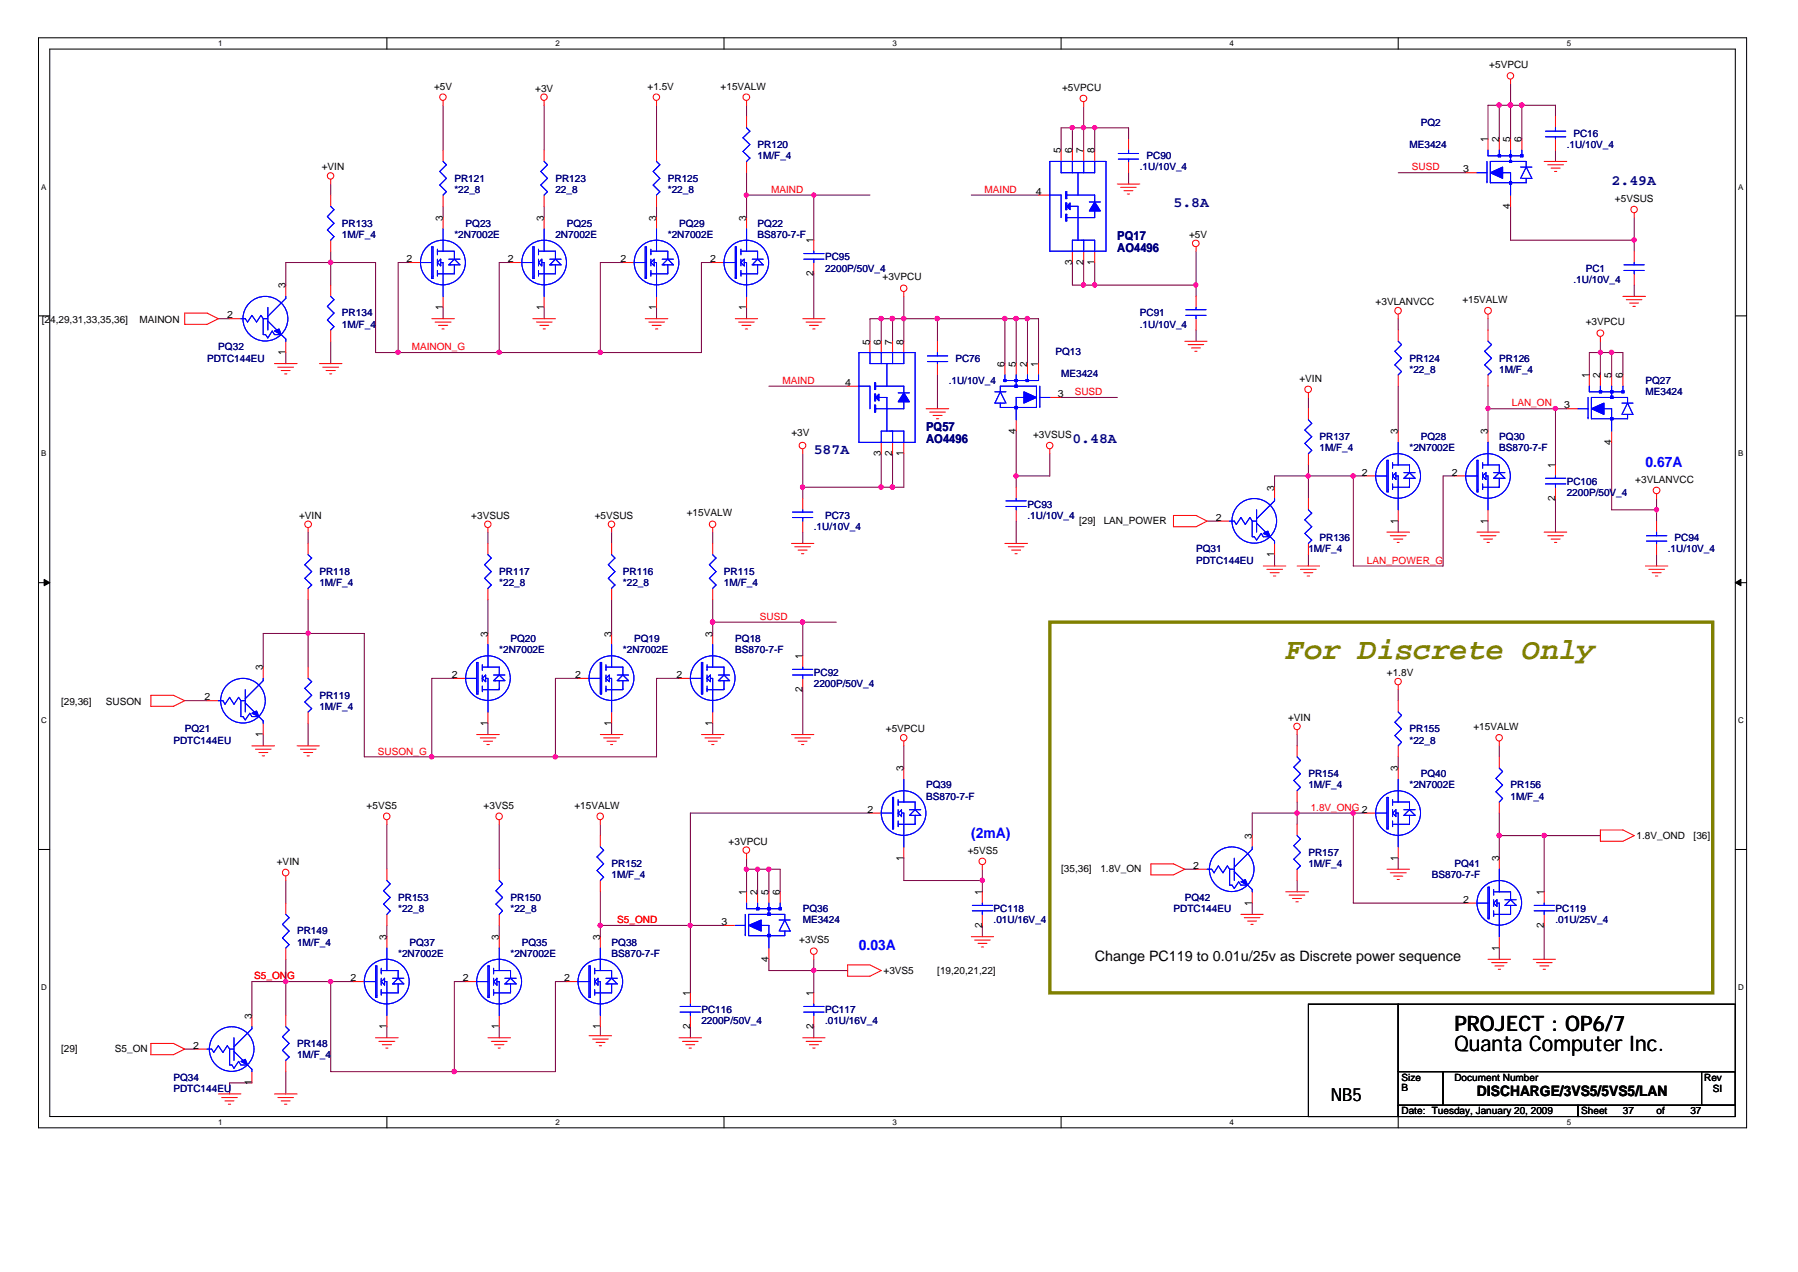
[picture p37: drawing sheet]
<svg xmlns="http://www.w3.org/2000/svg" width="297mm" height="210mm" viewBox="0 0 297 210" stroke-linecap="round" stroke-linejoin="round" font-family="sans-serif">
<defs><g id="words">
<text font-size="5" fill="#808000" x="212.2" y="108.8">For Discrete Only</text>
<g font-size="3.5">
<text x="240" y="173.5">Quanta Computer Inc.</text>
<text x="240" y="170.1">PROJECT : OP6/7</text>
</g>
<text font-size="3" x="219.6" y="181.7">NB5</text>
<g font-size="2.4" fill="#000080">
<text x="193.6" y="34.1">5.8A</text>
<text x="265.9" y="30.5">2.49A</text>
<text x="134.3" y="74.9">587A</text>
<text x="177" y="73.1">0.48A</text>
</g>
<g font-size="2.4" fill="#00f">
<text x="271.5" y="77.1">0.67A</text>
<text x="160.3" y="138.2">(2mA)</text>
<text x="141.7" y="156.8">0.03A</text>
</g>
<g font-size="2.4">
<text x="180.6" y="158.6">Change PC119 to 0.01u/25v as Discrete power sequence</text>
<text x="243.7" y="180.9">DISCHARGE/3VS5/5VS5/LAN</text>
</g>
<g font-size="2" fill="#000080">
<text x="184.4" y="39.7">PQ17</text>
<text x="184.4" y="41.5">AO4496</text>
<text x="152.8" y="71.2">PQ57</text>
<text x="152.8" y="73">AO4496</text>
</g>
<g font-size="1.7">
<text x="245.7" y="11.2">+5VPCU</text>
<text x="71.6" y="14.8">+5V</text>
<text x="88.3" y="15.1">+3V</text>
<text x="106.8" y="14.8">+1.5V</text>
<text x="118.9" y="14.8">+15VALW</text>
<text x="175.3" y="15">+5VPCU</text>
<text x="245.5" y="23.5" transform="rotate(-90 245.5 23.5)">1</text>
<text x="247.4" y="23.5" transform="rotate(-90 247.4 23.5)">2</text>
<text x="249.2" y="23.5" transform="rotate(-90 249.2 23.5)">5</text>
<text x="251.1" y="23.5" transform="rotate(-90 251.1 23.5)">6</text>
<text x="53.1" y="28.1">+VIN</text>
<text x="175" y="25.3" transform="rotate(-90 175 25.3)">5</text>
<text x="176.9" y="25.3" transform="rotate(-90 176.9 25.3)">6</text>
<text x="178.8" y="25.3" transform="rotate(-90 178.8 25.3)">7</text>
<text x="180.6" y="25.3" transform="rotate(-90 180.6 25.3)">8</text>
<text x="241.4" y="28.5">3</text>
<text x="170.9" y="32.1">4</text>
<text x="249.2" y="34.5" transform="rotate(-90 249.2 34.5)">4</text>
<text x="266.5" y="33.3">+5VSUS</text>
<text x="73.1" y="36.5" transform="rotate(-90 73.1 36.5)">3</text>
<text x="89.7" y="36.5" transform="rotate(-90 89.7 36.5)">3</text>
<text x="108.3" y="36.5" transform="rotate(-90 108.3 36.5)">3</text>
<text x="123.1" y="36.5" transform="rotate(-90 123.1 36.5)">3</text>
<text x="134.2" y="40.1" transform="rotate(-90 134.2 40.1)">1</text>
<text x="196.2" y="39.3">+5V</text>
<text x="47.1" y="47.6" transform="rotate(-90 47.1 47.6)">3</text>
<text x="67.1" y="43.3">2</text>
<text x="83.8" y="43.3">2</text>
<text x="102.4" y="43.3">2</text>
<text x="117.2" y="43.3">2</text>
<text x="134.2" y="45.6" transform="rotate(-90 134.2 45.6)">2</text>
<text x="145.6" y="46.3">+3VPCU</text>
<text x="176.9" y="43.7" transform="rotate(-90 176.9 43.7)">3</text>
<text x="178.8" y="43.7" transform="rotate(-90 178.8 43.7)">2</text>
<text x="180.6" y="43.7" transform="rotate(-90 180.6 43.7)">1</text>
<text x="6.9" y="53.4">[24,29,31,33,35,36]</text>
<text x="23" y="53.4">MAINON</text>
<text x="37.5" y="52.5">2</text>
<text x="73.1" y="51.2" transform="rotate(-90 73.1 51.2)">1</text>
<text x="89.7" y="51.2" transform="rotate(-90 89.7 51.2)">1</text>
<text x="108.3" y="51.2" transform="rotate(-90 108.3 51.2)">1</text>
<text x="123.1" y="51.2" transform="rotate(-90 123.1 51.2)">1</text>
<text x="227" y="50.4">+3VLANVCC</text>
<text x="241.3" y="50">+15VALW</text>
<text x="261.7" y="53.7">+3VPCU</text>
<text x="47.1" y="58.6" transform="rotate(-90 47.1 58.6)">1</text>
<text x="143.5" y="56.9" transform="rotate(-90 143.5 56.9)">5</text>
<text x="145.4" y="56.9" transform="rotate(-90 145.4 56.9)">6</text>
<text x="147.2" y="56.9" transform="rotate(-90 147.2 56.9)">7</text>
<text x="149.1" y="56.9" transform="rotate(-90 149.1 56.9)">8</text>
<text x="139.4" y="63.7">4</text>
<text x="165.8" y="60.6" transform="rotate(-90 165.8 60.6)">6</text>
<text x="167.6" y="60.6" transform="rotate(-90 167.6 60.6)">5</text>
<text x="169.5" y="60.6" transform="rotate(-90 169.5 60.6)">2</text>
<text x="171.3" y="60.6" transform="rotate(-90 171.3 60.6)">1</text>
<text x="174.5" y="65.5">3</text>
<text x="214.4" y="63">+VIN</text>
<text x="262.2" y="62.4" transform="rotate(-90 262.2 62.4)">1</text>
<text x="264" y="62.4" transform="rotate(-90 264 62.4)">2</text>
<text x="265.9" y="62.4" transform="rotate(-90 265.9 62.4)">5</text>
<text x="267.8" y="62.4" transform="rotate(-90 267.8 62.4)">6</text>
<text x="130.6" y="71.9">+3V</text>
<text x="167.6" y="71.6" transform="rotate(-90 167.6 71.6)">4</text>
<text x="230.7" y="71.7" transform="rotate(-90 230.7 71.7)">3</text>
<text x="245.5" y="71.7" transform="rotate(-90 245.5 71.7)">3</text>
<text x="258.1" y="67.4">3</text>
<text x="145.4" y="75.3" transform="rotate(-90 145.4 75.3)">3</text>
<text x="147.2" y="75.3" transform="rotate(-90 147.2 75.3)">2</text>
<text x="149.1" y="75.3" transform="rotate(-90 149.1 75.3)">1</text>
<text x="170.5" y="72.2">+3VSUS</text>
<text x="256.6" y="77.2" transform="rotate(-90 256.6 77.2)">1</text>
<text x="265.9" y="73.4" transform="rotate(-90 265.9 73.4)">4</text>
<text x="210.3" y="81" transform="rotate(-90 210.3 81)">3</text>
<text x="224.7" y="78.5">2</text>
<text x="239.6" y="78.5">2</text>
<text x="256.6" y="82.7" transform="rotate(-90 256.6 82.7)">2</text>
<text x="269.8" y="79.7">+3VLANVCC</text>
<text x="49.4" y="85.6">+VIN</text>
<text x="77.8" y="85.6">+3VSUS</text>
<text x="98.1" y="85.6">+5VSUS</text>
<text x="113.3" y="85.2">+15VALW</text>
<text x="178.1" y="86.5">[29]</text>
<text x="182.1" y="86.5">LAN_POWER</text>
<text x="200.6" y="86">2</text>
<text x="230.7" y="86.4" transform="rotate(-90 230.7 86.4)">1</text>
<text x="245.5" y="86.4" transform="rotate(-90 245.5 86.4)">1</text>
<text x="210.3" y="92" transform="rotate(-90 210.3 92)">1</text>
<text x="80.5" y="105" transform="rotate(-90 80.5 105)">3</text>
<text x="100.9" y="105" transform="rotate(-90 100.9 105)">3</text>
<text x="117.6" y="105" transform="rotate(-90 117.6 105)">3</text>
<text x="43.4" y="110.6" transform="rotate(-90 43.4 110.6)">3</text>
<text x="74.5" y="111.9">2</text>
<text x="94.9" y="111.9">2</text>
<text x="111.6" y="111.9">2</text>
<text x="132.4" y="108.8" transform="rotate(-90 132.4 108.8)">1</text>
<text x="228.9" y="111.6">+1.8V</text>
<text x="10.1" y="116.4">[29,36]</text>
<text x="17.5" y="116.4">SUSON</text>
<text x="33.7" y="115.6">2</text>
<text x="80.5" y="119.8" transform="rotate(-90 80.5 119.8)">1</text>
<text x="100.9" y="119.8" transform="rotate(-90 100.9 119.8)">1</text>
<text x="117.6" y="119.8" transform="rotate(-90 117.6 119.8)">1</text>
<text x="132.4" y="114.2" transform="rotate(-90 132.4 114.2)">2</text>
<text x="212.6" y="119">+VIN</text>
<text x="43.4" y="121.6" transform="rotate(-90 43.4 121.6)">1</text>
<text x="146.2" y="120.8">+5VPCU</text>
<text x="243.1" y="120.5">+15VALW</text>
<text x="149.1" y="127.3" transform="rotate(-90 149.1 127.3)">3</text>
<text x="230.7" y="127.3" transform="rotate(-90 230.7 127.3)">3</text>
<text x="60.5" y="133.4">+5VS5</text>
<text x="79.8" y="133.4">+3VS5</text>
<text x="94.8" y="133.4">+15VALW</text>
<text x="143.1" y="134.1">2</text>
<text x="45.7" y="142.7">+VIN</text>
<text x="120.2" y="139.4">+3VPCU</text>
<text x="149.1" y="142" transform="rotate(-90 149.1 142)">1</text>
<text x="159.7" y="140.9">+5VS5</text>
<text x="175.1" y="143.8">[35,36]</text>
<text x="181.6" y="143.8">1.8V_ON</text>
<text x="196.9" y="143.4">2</text>
<text x="206.6" y="138.4" transform="rotate(-90 206.6 138.4)">3</text>
<text x="230.7" y="142" transform="rotate(-90 230.7 142)">1</text>
<text x="247.4" y="142.1" transform="rotate(-90 247.4 142.1)">3</text>
<text x="270" y="138.4">1.8V_OND</text>
<text x="279.5" y="138.4">[36]</text>
<text x="123.1" y="147.7" transform="rotate(-90 123.1 147.7)">1</text>
<text x="125" y="147.7" transform="rotate(-90 125 147.7)">2</text>
<text x="126.8" y="147.7" transform="rotate(-90 126.8 147.7)">5</text>
<text x="128.7" y="147.7" transform="rotate(-90 128.7 147.7)">6</text>
<text x="162.1" y="147.7" transform="rotate(-90 162.1 147.7)">1</text>
<text x="206.6" y="149.5" transform="rotate(-90 206.6 149.5)">1</text>
<text x="241.4" y="149">2</text>
<text x="254.8" y="147.7" transform="rotate(-90 254.8 147.7)">1</text>
<text x="63.8" y="155.1" transform="rotate(-90 63.8 155.1)">3</text>
<text x="82.3" y="155.1" transform="rotate(-90 82.3 155.1)">3</text>
<text x="99" y="155.1" transform="rotate(-90 99 155.1)">3</text>
<text x="119" y="152.7">3</text>
<text x="131.9" y="155.7">+3VS5</text>
<text x="162.1" y="153.2" transform="rotate(-90 162.1 153.2)">2</text>
<text x="254.8" y="153.2" transform="rotate(-90 254.8 153.2)">2</text>
<text x="57.8" y="161.9">2</text>
<text x="76.4" y="161.9">2</text>
<text x="93.1" y="161.9">2</text>
<text x="126.8" y="158.7" transform="rotate(-90 126.8 158.7)">4</text>
<text x="145.8" y="160.7">+3VS5</text>
<text x="154.7" y="160.7">[19,20,21,22]</text>
<text x="247.4" y="156.9" transform="rotate(-90 247.4 156.9)">1</text>
<text x="113.9" y="164.4" transform="rotate(-90 113.9 164.4)">1</text>
<text x="134.2" y="164.4" transform="rotate(-90 134.2 164.4)">1</text>
<text x="10.1" y="173.7">[29]</text>
<text x="19" y="173.7">S5_ON</text>
<text x="31.9" y="173.1">2</text>
<text x="41.5" y="168.1" transform="rotate(-90 41.5 168.1)">3</text>
<text x="63.8" y="169.9" transform="rotate(-90 63.8 169.9)">1</text>
<text x="82.3" y="169.9" transform="rotate(-90 82.3 169.9)">1</text>
<text x="99" y="169.9" transform="rotate(-90 99 169.9)">1</text>
<text x="113.9" y="169.9" transform="rotate(-90 113.9 169.9)">2</text>
<text x="134.2" y="169.9" transform="rotate(-90 134.2 169.9)">2</text>
<text x="41.5" y="179.1" transform="rotate(-90 41.5 179.1)">1</text>
<text x="231.3" y="178.3">Size</text>
<text x="231.3" y="180">B</text>
<text x="240" y="178.3">Document Number</text>
<text x="281.2" y="178.3">Rev</text>
<text x="231.3" y="183.9">Date: Tuesday, January 20, 2009</text>
<text x="260.9" y="183.9">Sheet</text>
<text x="267.8" y="183.9">37</text>
<text x="273.3" y="183.9">of</text>
<text x="278.9" y="183.9">37</text>
<text x="282.6" y="180.2">SI</text>
</g>
<g font-size="1.7" fill="#000080">
<text x="234.4" y="20.7">PQ2</text>
<text x="259.6" y="22.6">PC16</text>
<text x="75" y="30">PR121</text>
<text x="91.7" y="30">PR123</text>
<text x="110.2" y="30">PR125</text>
<text x="125" y="24.4">PR120</text>
<text x="125" y="26.3">1M/F_4</text>
<text x="188.1" y="28.1">.1U/10V_4</text>
<text x="189.2" y="26.3">PC90</text>
<text x="232.6" y="24.4">ME3424</text>
<text x="258.5" y="24.4">.1U/10V_4</text>
<text x="75" y="31.8">*22_8</text>
<text x="91.7" y="31.8">22_8</text>
<text x="110.2" y="31.8">*22_8</text>
<text x="56.4" y="37.4">PR133</text>
<text x="56.4" y="39.3">1M/F_4</text>
<text x="75" y="39.3">*2N7002E</text>
<text x="76.8" y="37.4">PQ23</text>
<text x="91.7" y="39.3">2N7002E</text>
<text x="93.5" y="37.4">PQ25</text>
<text x="110.2" y="39.3">*2N7002E</text>
<text x="112.1" y="37.4">PQ29</text>
<text x="125" y="37.4">PQ22</text>
<text x="125" y="39.3">BS870-7-F</text>
<text x="136.1" y="42.9">PC95</text>
<text x="136.1" y="44.8">2200P/50V_4</text>
<text x="259.6" y="46.7">.1U/10V_4</text>
<text x="261.7" y="44.8">PC1</text>
<text x="56.4" y="52.2">PR134</text>
<text x="188.1" y="52.2">PC91</text>
<text x="34.2" y="59.7">PDTC144EU</text>
<text x="36" y="57.8">PQ32</text>
<text x="56.4" y="54.1">1M/F_4</text>
<text x="157.6" y="59.7">PC76</text>
<text x="174.2" y="58.5">PQ13</text>
<text x="188.1" y="54.1">.1U/10V_4</text>
<text x="232.6" y="59.7">PR124</text>
<text x="247.4" y="59.7">PR126</text>
<text x="156.5" y="63.3">.1U/10V_4</text>
<text x="175.1" y="62.2">ME3424</text>
<text x="232.6" y="61.5">*22_8</text>
<text x="247.4" y="61.5">1M/F_4</text>
<text x="271.5" y="63.3">PQ27</text>
<text x="271.5" y="65.2">ME3424</text>
<text x="217.7" y="72.6">PR137</text>
<text x="217.7" y="74.5">1M/F_4</text>
<text x="232.6" y="74.5">*2N7002E</text>
<text x="234.4" y="72.6">PQ28</text>
<text x="247.4" y="72.6">PQ30</text>
<text x="247.4" y="74.5">BS870-7-F</text>
<text x="169.5" y="83.7">PC93</text>
<text x="258.5" y="80">PC106</text>
<text x="258.5" y="81.9">2200P/50V_4</text>
<text x="134.3" y="87.5">.1U/10V_4</text>
<text x="136.1" y="85.6">PC73</text>
<text x="169.5" y="85.6">.1U/10V_4</text>
<text x="217.7" y="89.3">PR136</text>
<text x="276.3" y="89.3">PC94</text>
<text x="52.7" y="94.9">PR118</text>
<text x="82.4" y="94.9">PR117</text>
<text x="102.8" y="94.9">PR116</text>
<text x="119.5" y="94.9">PR115</text>
<text x="197.4" y="91.2">PQ31</text>
<text x="197.4" y="93">PDTC144EU</text>
<text x="215.9" y="91.2">1M/F_4</text>
<text x="275.2" y="91.2">.1U/10V_4</text>
<text x="52.7" y="96.7">1M/F_4</text>
<text x="82.4" y="96.7">*22_8</text>
<text x="102.8" y="96.7">*22_8</text>
<text x="119.5" y="96.7">1M/F_4</text>
<text x="82.4" y="107.8">*2N7002E</text>
<text x="84.2" y="106">PQ20</text>
<text x="102.8" y="107.8">*2N7002E</text>
<text x="104.6" y="106">PQ19</text>
<text x="121.3" y="106">PQ18</text>
<text x="121.3" y="107.8">BS870-7-F</text>
<text x="134.3" y="111.6">PC92</text>
<text x="134.3" y="113.4">2200P/50V_4</text>
<text x="52.7" y="115.3">PR119</text>
<text x="52.7" y="117.1">1M/F_4</text>
<text x="28.6" y="122.7">PDTC144EU</text>
<text x="30.5" y="120.8">PQ21</text>
<text x="232.6" y="120.8">PR155</text>
<text x="232.6" y="122.7">*22_8</text>
<text x="152.8" y="130.1">PQ39</text>
<text x="152.8" y="132">BS870-7-F</text>
<text x="215.9" y="128.2">PR154</text>
<text x="215.9" y="130.1">1M/F_4</text>
<text x="232.6" y="130.1">*2N7002E</text>
<text x="234.4" y="128.2">PQ40</text>
<text x="249.3" y="130.1">PR156</text>
<text x="249.3" y="132">1M/F_4</text>
<text x="100.9" y="143.1">PR152</text>
<text x="215.9" y="141.2">PR157</text>
<text x="215.9" y="143.1">1M/F_4</text>
<text x="240" y="143.1">PQ41</text>
<text x="65.7" y="148.6">PR153</text>
<text x="84.2" y="148.6">PR150</text>
<text x="100.9" y="144.9">1M/F_4</text>
<text x="195.5" y="148.6">PQ42</text>
<text x="236.3" y="144.9">BS870-7-F</text>
<text x="49" y="154.2">PR149</text>
<text x="65.7" y="150.5">*22_8</text>
<text x="84.2" y="150.5">*22_8</text>
<text x="132.5" y="150.5">PQ36</text>
<text x="132.5" y="152.4">ME3424</text>
<text x="164" y="150.5">PC118</text>
<text x="164" y="152.4">.01U/16V_4</text>
<text x="193.6" y="150.5">PDTC144EU</text>
<text x="256.7" y="150.5">PC119</text>
<text x="256.7" y="152.4">.01U/25V_4</text>
<text x="49" y="156.1">1M/F_4</text>
<text x="65.7" y="157.9">*2N7002E</text>
<text x="67.6" y="156.1">PQ37</text>
<text x="84.2" y="157.9">*2N7002E</text>
<text x="86.1" y="156.1">PQ35</text>
<text x="100.9" y="156.1">PQ38</text>
<text x="100.9" y="157.9">BS870-7-F</text>
<text x="115.7" y="167.2">PC116</text>
<text x="136.1" y="167.2">PC117</text>
<text x="49" y="172.7">PR148</text>
<text x="115.7" y="169.1">2200P/50V_4</text>
<text x="136.1" y="169.1">.01U/16V_4</text>
<text x="28.6" y="178.3">PQ34</text>
<text x="49" y="174.6">1M/F_4</text>
<text x="28.6" y="180.2">PDTC144EU</text>
</g>
<g font-size="1.7" fill="#f00">
<text x="233" y="28.1">SUSD</text>
<text x="127.3" y="31.8">MAIND</text>
<text x="162.5" y="31.8">MAIND</text>
<text x="67.9" y="57.8">MAINON_G</text>
<text x="129.1" y="63.3">MAIND</text>
<text x="177.3" y="65.2">SUSD</text>
<text x="249.5" y="67.1">LAN_ON</text>
<text x="225.6" y="93">LAN_POWER_G</text>
<text x="125.4" y="102.3">SUSD</text>
<text x="62.4" y="124.5">SUSON_G</text>
<text x="216.3" y="133.8">1.8V_ONG 2</text>
<text x="101.9" y="152.3">S5_OND</text>
<text x="42" y="161.6">S5_ONG</text>
</g>
<g font-size="1.3">
<text x="36" y="7.6">1</text>
<text x="91.7" y="7.6">2</text>
<text x="147.3" y="7.6">3</text>
<text x="202.9" y="7.6">4</text>
<text x="258.5" y="7.6">5</text>
<text x="6.8" y="31.3">A</text>
<text x="286.8" y="31.3">A</text>
<text x="6.8" y="75.3">B</text>
<text x="286.8" y="75.3">B</text>
<text x="6.8" y="119.4">C</text>
<text x="286.8" y="119.4">C</text>
<text x="6.8" y="163.4">D</text>
<text x="286.8" y="163.4">D</text>
<text x="36" y="185.6">1</text>
<text x="91.7" y="185.6">2</text>
<text x="147.3" y="185.6">3</text>
<text x="202.9" y="185.6">4</text>
<text x="258.5" y="185.6">5</text>
</g>
</g></defs>
<g fill="none" stroke="#000" stroke-width=".17">
<path d="M6.3 6.2h281.9v179.9h-281.9zM8.2 8.1h278.1v176.1h-278.1zM63.8 6.2v1.9M119.5 6.2v1.9M175.1 6.2v1.9M230.7 6.2v1.9M6.3 52.1h1.9M286.3 52.1h1.9M6.3 96.2h1.9M286.3 96.2h1.9M6.3 140.2h1.9M286.3 140.2h1.9"/>
<path d="M215.9 165.7h14.8v18.5h-14.8zM230.7 165.7h55.6v11.1h-55.6zM230.7 176.8h7.4v5.6h-7.4zM238.1 176.8h48.2v5.6h-48.2zM280.8 176.8h5.5v5.6h-5.5zM63.8 184.2v1.9M119.5 184.2v1.9M175.1 184.2v1.9M230.7 182.4h29.7v1.8h-29.7zM230.7 184.2v1.9M260.4 182.4h25.9v1.8h-25.9z"/>
</g>
<g fill="#000" stroke="#000" stroke-width=".17">
<path d="M7.3 95.6l.9 .6-.9 .5z" fill-rule="evenodd"/>
<path d="M286.3 96.2l1-.6v1.1z" fill-rule="evenodd"/>
</g>
<g fill="none" stroke="#800040" stroke-width=".17">
<path d="M73.1 17.4v7.4M89.8 17.4v7.4M108.3 17.4v7.4M123.2 17.4v1.8M178.8 17.5v7.3M247.4 17.4v5.5M249.3 13.9v9M251.1 17.4v5.5M256.7 19.2v-1.8h-11.2v5.5M54.6 30.4v1.8M73.1 34.1v1.8M89.8 34.1v1.8"/>
<path d="M108.3 34.1v1.8M123.2 28.5v7.4M123.2 32.2h20.4M134.3 32.2v7.4M160.3 32.2h11.1M177 21.1v3.7M180.6 21.1v3.7M186.2 22.9v-1.8h-11.1v3.7M186.2 28.5v1.9M230.7 28.5h11.2M249.3 34.1v5.5h20.4M256.7 24.8v1.8"/>
<path d="M269.7 35.9v5.6M36 52.6h1.9M47.2 58.2v1.8M54.6 41.5v5.5M54.6 56.3v3.7M67.6 43.3h-1.9v14.9M73.1 50.7v1.9M84.2 43.3h-1.8v14.9M89.8 50.7v1.9M102.8 43.3h-3.7v14.9M108.3 50.7v1.9M117.6 43.3h-1.9v14.9h-53.7v-14.9h-14.8v3.7"/>
<path d="M123.2 50.7v1.9M134.3 45.2v7.4M143.6 56.3v-3.7h27.8v7.4M145.4 52.6v3.7M147.3 52.6v3.7M149.1 48.9v7.4M154.7 52.6v3.7M165.8 52.6v7.4M167.7 52.6v7.4M169.5 52.6v7.4M177 43.3v3.7h20.4M178.8 43.3v3.7"/>
<path d="M180.6 43.3v3.7M197.4 41.5v7.4M197.4 54.5v1.8M230.7 52.6v1.9M245.5 52.6v1.9M264.1 56.3v5.6M265.9 58.2v3.7M269.7 47v1.9M126.9 63.7h13M132.5 74.9v7.4M145.4 74.9v5.5M147.3 74.9v5.5"/>
<path d="M149.1 74.9v5.5h-16.6M154.7 61.9v5.6M167.7 71.1v9.3M173.2 74.9v3.6h-5.5M175.1 65.6h9.3M215.9 65.6v1.9M215.9 76.7v5.6M223.3 78.5v14.9h14.8v-14.9h1.9M225.2 78.5h-14.9v1.9M230.7 63.7v7.4M245.5 63.7v7.4M245.5 67.5h13"/>
<path d="M256.7 67.5v9.2M262.3 61.9v-3.7h5.5v3.7M265.9 73v11.1h7.4M50.8 87.8v1.9M50.8 98.9v11.2M80.5 87.8v1.9M80.5 98.9v5.6M100.9 87.8v1.9M100.9 98.9v5.6M117.6 87.8v1.9M117.6 98.9v5.6M132.5 87.8v1.9"/>
<path d="M167.7 86v3.7M199.2 86h1.8M210.3 91.5v1.9M215.9 91.5v1.9M230.7 86v1.8M245.5 86v1.8M256.7 82.3v5.5M273.3 82.3v3.7M273.3 91.5v1.9M30.5 115.6h3.7M43.4 110.1v-5.6h16.7v20.4h48.2v-13h3.8M50.8 119.4v3.7"/>
<path d="M75 111.9h-3.8v13M80.5 119.4v1.8M95.4 111.9h-3.7v13M100.9 119.4v1.8M117.6 119.4v1.8M117.6 102.7h20.4M132.5 102.7v5.5M132.5 113.8v7.4M230.7 113.8v1.8M43.4 121.2v1.9M63.8 136v7.4M82.4 136v7.4"/>
<path d="M99.1 136v1.9M143.6 134.2h-29.7v29.6M149.1 123.1v3.7M214 121.2v1.9M214 132.3v3.7M223.3 134.2v14.8h18.6M225.2 134.2h-18.6v3.7M230.7 124.9v1.9M247.4 137.9h16.7M247.4 123.1v1.8M247.4 134.2v7.4M254.8 137.9v9.3"/>
<path d="M47.2 145.3v3.7M47.2 158.3v9.3M63.8 152.7v1.9M82.4 152.7v1.9M99.1 147.2v7.4M99.1 152.7h20.4M123.2 141.6v5.6M123.2 143.4h5.5v3.8M125 143.4v3.8M126.9 143.4v3.8M126.9 158.3v1.9h13M134.3 158.3v5.5"/>
<path d="M149.1 141.6v3.7h13M162.1 143.4v3.8M162.1 152.7v1.9M195.5 143.4h1.9M206.6 149v1.9M214 145.3v1.9M230.7 141.6v1.8M247.4 156.4v1.9M254.8 152.7v5.6M30.5 173.1h1.8M41.6 178.7h-3.7v1.8M47.2 176.8v3.7"/>
<path d="M54.6 162v14.8h37.1v-14.8h1.8M58.3 162h-16.7v5.6M63.8 169.4v1.9M76.8 162h-1.8v14.8M82.4 169.4v1.9M99.1 169.4v1.5M113.9 169.4v1.9M134.3 169.4v1.9"/>
</g>
<g fill="#f0f" stroke="#f0f" stroke-width=".17">
<circle cx="54.5" cy="43.3" r=".37"/>
<circle cx="82.4" cy="58.1" r=".36"/>
<circle cx="65.7" cy="58.1" r=".36"/>
<circle cx="99" cy="152.7" r=".36"/>
<circle cx="71.2" cy="124.9" r=".36"/>
<circle cx="54.5" cy="162" r=".36"/>
<circle cx="113.9" cy="152.7" r=".34"/>
<circle cx="74.9" cy="176.8" r=".37"/>
<circle cx="132.4" cy="102.6" r=".35"/>
<circle cx="117.6" cy="102.6" r=".37"/>
<circle cx="215.9" cy="78.5" r=".34"/>
<circle cx="50.8" cy="104.5" r=".34"/>
<circle cx="134.3" cy="160.1" r=".34"/>
<circle cx="223.3" cy="134.2" r=".36"/>
<circle cx="214" cy="134.2" r=".36"/>
<circle cx="254.8" cy="137.9" r=".35"/>
<circle cx="247.4" cy="137.9" r=".37"/>
<circle cx="273.3" cy="84.1" r=".35"/>
<circle cx="256.6" cy="67.4" r=".36"/>
<circle cx="245.5" cy="67.4" r=".34"/>
<circle cx="123.1" cy="143.4" r=".34"/>
<circle cx="126.9" cy="143.4" r=".36"/>
<circle cx="125" cy="143.4" r=".34"/>
<circle cx="265.9" cy="58.1" r=".36"/>
<circle cx="134.3" cy="32.2" r=".34"/>
<circle cx="123.1" cy="32.2" r=".34"/>
<circle cx="223.3" cy="78.5" r=".36"/>
<circle cx="99" cy="58.1" r=".36"/>
<circle cx="47.1" cy="162" r=".36"/>
<circle cx="162.1" cy="145.3" r=".35"/>
<circle cx="264.1" cy="58.1" r=".34"/>
<circle cx="251.1" cy="17.3" r=".37"/>
<circle cx="249.2" cy="17.3" r=".37"/>
<circle cx="247.4" cy="17.3" r=".37"/>
<circle cx="197.3" cy="47" r=".35"/>
<circle cx="180.6" cy="47" r=".35"/>
<circle cx="178.8" cy="47" r=".35"/>
<circle cx="180.6" cy="21" r=".34"/>
<circle cx="178.8" cy="21" r=".34"/>
<circle cx="176.9" cy="21" r=".36"/>
<circle cx="147.2" cy="80.4" r=".37"/>
<circle cx="147.2" cy="52.6" r=".37"/>
<circle cx="149.1" cy="52.6" r=".37"/>
<circle cx="132.4" cy="80.4" r=".35"/>
<circle cx="145.4" cy="52.6" r=".37"/>
<circle cx="145.4" cy="80.4" r=".37"/>
<circle cx="165.8" cy="52.6" r=".37"/>
<circle cx="154.7" cy="52.6" r=".37"/>
<circle cx="169.5" cy="52.6" r=".35"/>
<circle cx="167.7" cy="52.6" r=".37"/>
<circle cx="167.7" cy="78.5" r=".36"/>
<circle cx="269.6" cy="39.6" r=".36"/>
<circle cx="91.6" cy="124.9" r=".36"/>
</g>
<g fill="none" stroke="#f00" stroke-width=".17">
<path d="M73.1 16.6v.8M89.8 16.6v.8M108.3 16.6v.8M123.2 16.6v.8M123.2 19.2v1.9M178.8 16.8v.7M249.3 13.1v.8M256.7 19.2v1.9M54.6 29.6v.8M54.6 32.2v1.9M54.6 39.6v1.9M73.1 24.8v1.8"/>
<path d="M73.1 32.2v1.9M73.1 35.9v1.9M89.8 24.8v1.8M89.8 32.2v1.9M89.8 35.9v1.9M108.3 24.8v1.8M108.3 32.2v1.9M108.3 35.9v1.9M123.2 26.6v1.9M123.2 35.9v1.9M134.3 39.6v1.9M171.4 32.2h1.8"/>
<path d="M175.1 24.8v1.8M177 24.8v1.8M178.8 24.8v1.8M180.6 24.8v1.8M184.4 30.4h3.7M184.9 30.9h2.6M185.5 31.5h1.4M186 32h.4M186.2 22.9v1.9M186.2 26.6v1.9M241.9 28.5h1.8M245.5 22.9v1.9"/>
<path d="M247.4 22.9v1.9M249.3 22.9v1.9M249.3 32.2v1.9M251.1 22.9v1.9M254.8 26.6h3.7M255.4 27.2h2.6M255.9 27.7h1.5M256.5 28.3h.4M256.7 22.9v1.9M269.7 35.2v.7M30.5 51.7h3.7l1.8 .9-1.8 .9h-3.7zM37.9 52.6h1.9"/>
<path d="M47.2 47v1.9M47.2 56.3v1.9M54.6 47v1.9M54.6 54.5v1.8M67.6 43.3h1.8M71.2 52.6h3.8M71.8 53.1h2.6M72.3 53.7h1.6M72.9 54.3h.4M73.1 48.9v1.8M84.2 43.3h1.9M87.9 52.6h3.8"/>
<path d="M88.5 53.1h2.6M89.1 53.7h1.5M89.6 54.3h.4M89.8 48.9v1.8M102.8 43.3h1.8M106.5 52.6h3.7M107.1 53.1h2.5M107.6 53.7h1.5M108.2 54.3h.3M108.3 48.9v1.8M117.6 43.3h1.9M121.3 52.6h3.7"/>
<path d="M121.9 53.1h2.6M122.4 53.7h1.5M123 54.3h.4M123.2 48.9v1.8M132.5 52.6h3.6M133 53.1h2.6M133.6 53.7h1.4M134.1 54.3h.4M134.3 43.3v1.9M143.6 56.3v1.9M145.4 56.3v1.9M147.3 56.3v1.9"/>
<path d="M149.1 48.1v.8M149.1 56.3v1.9M154.7 56.3v1.9M177 41.5v1.8M178.8 41.5v1.8M180.6 41.5v1.8M195.5 56.3h3.7M196 56.9h2.6M196.6 57.4h1.5M197.1 58h.4M197.4 40.7v.8M197.4 48.9v1.8"/>
<path d="M197.4 52.6v1.9M230.7 51.9v.7M230.7 54.5v1.8M245.5 51.9v.7M245.5 54.5v1.8M264.1 55.6v.7M267.8 48.9h3.7M268.4 49.5h2.5M268.9 50h1.5M269.5 50.6h.3M269.7 41.5v1.8M269.7 45.2v1.8"/>
<path d="M45.3 60h3.7M45.8 60.6h2.6M46.4 61.1h1.5M46.9 61.7h.4M52.7 60h3.7M53.3 60.6h2.6M53.8 61.1h1.5M54.4 61.7h.3M132.5 74.1v.8M139.9 63.7h1.8M145.4 73v1.9M147.3 73v1.9"/>
<path d="M149.1 73v1.9M152.8 67.5h3.7M153.4 68h2.6M154 68.6h1.4M154.5 69.1h.4M154.7 60v1.9M165.8 60v1.9M167.7 60v1.9M167.7 69.3v1.8M169.5 60v1.9M171.4 60v1.9M173.2 74.1v.8"/>
<path d="M173.2 65.6h1.9M215.9 64.8v.8M215.9 67.5v1.8M215.9 74.9v1.8M225.2 78.5h1.8M230.7 61.9v1.8M230.7 71.1v1.9M240 78.5h1.9M245.5 61.9v1.8M245.5 71.1v1.9M256.7 76.7v1.8M258.5 67.5h1.9"/>
<path d="M262.3 61.9v1.8M264.1 61.9v1.8M265.9 61.9v1.8M265.9 71.1v1.9M267.8 61.9v1.8M50.8 87.1v.7M50.8 89.7v1.8M50.8 97.1v1.8M80.5 87.1v.7M80.5 89.7v1.8M80.5 97.1v1.8M100.9 87.1v.7"/>
<path d="M100.9 89.7v1.8M100.9 97.1v1.8M117.6 87.1v.7M117.6 89.7v1.8M117.6 97.1v1.8M130.6 89.7h3.7M131.1 90.2h2.6M131.7 90.8h1.5M132.2 91.4h.4M132.5 82.3v1.8M132.5 86v1.8M165.8 89.7h3.7"/>
<path d="M166.4 90.2h2.6M166.9 90.8h1.5M167.5 91.4h.4M167.7 80.4v1.9M167.7 84.1v1.9M193.6 85.1h3.8l1.8 .9-1.8 .9h-3.8zM201 86h1.9M208.4 93.4h3.8M209 94h2.6M209.6 94.5h1.5M210.1 95.1h.4M210.3 80.4v1.9"/>
<path d="M210.3 89.7v1.8M214 93.4h3.7M214.6 94h2.6M215.1 94.5h1.5M215.7 95.1h.4M215.9 82.3v1.8M215.9 89.7v1.8M228.9 87.8h3.7M229.4 88.4h2.6M230 89h1.5M230.5 89.5h.4M230.7 84.1v1.9"/>
<path d="M243.7 87.8h3.7M244.3 88.4h2.5M244.8 89h1.5M245.4 89.5h.3M245.5 84.1v1.9M254.8 87.8h3.7M255.4 88.4h2.6M255.9 89h1.5M256.5 89.5h.4M256.7 80.4v1.9M271.5 93.4h3.7M272.1 94h2.6"/>
<path d="M272.6 94.5h1.5M273.2 95.1h.4M273.3 81.5v.8M273.3 86v1.8M273.3 89.7v1.8M24.9 114.7h3.7l1.9 .9-1.9 1h-3.7zM34.2 115.6h1.8M43.4 110.1v1.8M43.4 119.4v1.8M50.8 110.1v1.8M50.8 117.5v1.9M75 111.9h1.8"/>
<path d="M80.5 104.5v1.9M80.5 117.5v1.9M95.4 111.9h1.8M100.9 104.5v1.9M100.9 117.5v1.9M112.1 111.9h1.8M117.6 104.5v1.9M117.6 117.5v1.9M132.5 108.2v1.9M132.5 111.9v1.9M230.7 113v.8M230.7 115.6v1.9"/>
<path d="M41.6 123.1h3.7M42.2 123.6h2.5M42.7 124.2h1.5M43.3 124.7h.3M49 123.1h3.7M49.6 123.6h2.6M50.1 124.2h1.5M50.7 124.7h.4M63.8 135.3v.7M78.7 121.2h3.7M79.2 121.8h2.6M79.8 122.3h1.5"/>
<path d="M80.3 122.9h.4M82.4 135.3v.7M99.1 121.2h3.7M99.1 135.3v.7M99.1 137.9v1.9M99.6 121.8h2.6M100.2 122.3h1.5M100.8 122.9h.3M115.7 121.2h3.8M116.3 121.8h2.6M116.9 122.3h1.5M117.4 122.9h.4"/>
<path d="M130.6 121.2h3.7M131.1 121.8h2.6M131.7 122.3h1.5M132.2 122.9h.4M143.6 134.2h1.8M149.1 122.3v.8M149.1 126.8v1.8M149.1 139.8v1.8M206.6 137.9v1.9M214 120.5v.7M214 123.1v1.8M214 130.5v1.8"/>
<path d="M214 136v1.9M225.2 134.2h1.8M230.7 123.1v1.8M230.7 126.8v1.8M230.7 139.8v1.8M247.4 122.3v.8M247.4 124.9v1.9M247.4 132.3v1.9M264.1 137h3.7l1.9 .9-1.9 .9h-3.7zM47.2 144.6v.7M47.2 149v1.9M47.2 156.4v1.9"/>
<path d="M63.8 143.4v1.9M63.8 150.9v1.8M63.8 154.6v1.8M82.4 143.4v1.9M82.4 150.9v1.8M82.4 154.6v1.8M99.1 145.3v1.9M99.1 154.6v1.8M119.5 152.7h1.8M123.2 140.9v.7M123.2 147.2v1.8M125 147.2v1.8"/>
<path d="M126.9 147.2v1.8M126.9 156.4v1.9M128.7 147.2v1.8M134.3 157.5v.8M139.9 159.2h3.7l1.8 1-1.8 .9h-3.7zM160.3 154.6h3.7M160.8 155.1h2.6M161.4 155.7h1.5M161.9 156.3h.4M162.1 142.7v.7M162.1 147.2v1.8M162.1 150.9v1.8"/>
<path d="M189.9 142.6h3.7l1.9 .8-1.9 1h-3.7zM197.4 143.4h1.8M204.8 150.9h3.6M205.3 151.4h2.6M205.9 152h1.4M206.4 152.5h.4M206.6 147.2v1.8M212.2 147.2h3.7M212.7 147.7h2.6M213.3 148.3h1.5M213.8 148.8h.4M214 143.4v1.9"/>
<path d="M228.9 143.4h3.7M229.4 144h2.6M230 144.6h1.5M230.5 145.1h.4M241.9 149h1.8M245.5 158.3h3.8M246.1 158.8h2.6M246.7 159.4h1.5M247.2 159.9h.4M247.4 141.6v1.8M247.4 154.6v1.8M253 158.3h3.7"/>
<path d="M253.5 158.8h2.6M254.1 159.4h1.5M254.6 159.9h.4M254.8 147.2v1.8M254.8 150.9v1.8M24.9 172.2h3.7l1.9 .9-1.9 .9h-3.7zM32.3 173.1h1.9M41.6 167.6v1.8M41.6 176.8v1.9M47.2 167.6v1.8M47.2 175v1.8M58.3 162h1.8"/>
<path d="M62 171.3h3.7M62.5 171.8h2.7M63.1 172.4h1.5M63.7 172.9h.3M63.8 167.6v1.8M76.8 162h1.9M80.5 171.3h3.7M81.1 171.8h2.6M81.6 172.4h1.5M82.2 172.9h.3M82.4 167.6v1.8M93.5 162h1.9"/>
<path d="M97.2 170.9h3.7M97.8 171.5h2.6M98.3 172h1.5M98.9 172.6h.4M99.1 167.6v1.8M112.1 171.3h3.6M112.6 171.8h2.6M113.2 172.4h1.4M113.7 172.9h.4M113.9 163.8v1.9M113.9 167.6v1.8M132.5 171.3h3.6"/>
<path d="M133 171.8h2.6M133.6 172.4h1.4M134.1 172.9h.4M134.3 163.8v1.9M134.3 167.6v1.8M36 180.5h3.8M36.6 181.1h2.6M37.1 181.7h1.5M37.7 182.2h.4M45.3 180.5h3.7M45.8 181.1h2.6M46.4 181.7h1.5"/>
<path d="M46.9 182.2h.4"/>
<circle cx="73.1" cy="16" r=".54"/>
<circle cx="89.8" cy="16" r=".54"/>
<circle cx="108.3" cy="16" r=".54"/>
<circle cx="123.2" cy="16" r=".55"/>
<circle cx="178.8" cy="16.2" r=".55"/>
<circle cx="249.2" cy="12.5" r=".54"/>
<circle cx="54.5" cy="29" r=".54"/>
<circle cx="269.6" cy="34.6" r=".54"/>
<circle cx="149.1" cy="47.6" r=".54"/>
<circle cx="197.3" cy="40.2" r=".55"/>
<circle cx="230.7" cy="51.3" r=".55"/>
<circle cx="245.5" cy="51.3" r=".56"/>
<circle cx="264.1" cy="55" r=".55"/>
<circle cx="132.4" cy="73.5" r=".55"/>
<circle cx="173.2" cy="73.5" r=".54"/>
<circle cx="215.9" cy="64.2" r=".55"/>
<circle cx="50.8" cy="86.5" r=".55"/>
<circle cx="80.5" cy="86.5" r=".54"/>
<circle cx="100.9" cy="86.5" r=".54"/>
<circle cx="117.6" cy="86.5" r=".54"/>
<circle cx="273.4" cy="80.9" r=".55"/>
<circle cx="214" cy="119.9" r=".54"/>
<circle cx="230.7" cy="112.5" r=".54"/>
<circle cx="63.8" cy="134.7" r=".55"/>
<circle cx="82.3" cy="134.7" r=".55"/>
<circle cx="99" cy="134.7" r=".55"/>
<circle cx="149.1" cy="121.7" r=".54"/>
<circle cx="247.4" cy="121.7" r=".54"/>
<circle cx="47.1" cy="144" r=".55"/>
<circle cx="123.2" cy="140.3" r=".55"/>
<circle cx="134.3" cy="157" r=".55"/>
<circle cx="162.1" cy="142.1" r=".55"/>
</g>
<path d="M173.2 102.7h109.4v61.1h-109.4z" fill="none" stroke="#808000" stroke-width=".55"/>
<g fill="#00f" stroke="#00f" stroke-width=".17">
<path d="M149.1 64.8l1 1.5h-1.9z" fill-rule="evenodd"/>
<path d="M145 65v1.1l-.5-.5z" fill-rule="evenodd"/>
<path d="M149.1 64.8l1 1.5h-1.9z" fill-rule="evenodd"/>
<path d="M145 65v1.1l-.5-.5z" fill-rule="evenodd"/>
<path d="M204.8 145.5l.7-.4 .4 1z" fill-rule="evenodd"/>
<path d="M204.8 145.5l.7-.4 .4 1z" fill-rule="evenodd"/>
<path d="M39.8 175.1l.7-.3 .4 .9z" fill-rule="evenodd"/>
<path d="M39.8 175.1l.7-.3 .4 .9z" fill-rule="evenodd"/>
<path d="M208.4 88l.8-.4 .4 1z" fill-rule="evenodd"/>
<path d="M208.4 88l.8-.4 .4 1z" fill-rule="evenodd"/>
<path d="M245.9 28.5l2-.9v1.8z" fill-rule="evenodd"/>
<path d="M245.9 28.5l2-.9v1.8z" fill-rule="evenodd"/>
<path d="M262.6 67.5l2.1-1v1.9z" fill-rule="evenodd"/>
<path d="M262.6 67.5l2.1-1v1.9z" fill-rule="evenodd"/>
<path d="M169 64.7l2 .9-2 .9z" fill-rule="evenodd"/>
<path d="M169 64.7l2 .9-2 .9z" fill-rule="evenodd"/>
<path d="M41.6 117.7l.7-.4 .4 1z" fill-rule="evenodd"/>
<path d="M41.6 117.7l.7-.4 .4 1z" fill-rule="evenodd"/>
<path d="M123.5 152.7l2.1-.9v1.8z" fill-rule="evenodd"/>
<path d="M123.5 152.7l2.1-.9v1.8z" fill-rule="evenodd"/>
<path d="M45.3 54.6l.8-.3 .3 .9z" fill-rule="evenodd"/>
<path d="M45.3 54.6l.8-.3 .3 .9z" fill-rule="evenodd"/>
<path d="M180.6 33.3l1 1.5h-1.9z" fill-rule="evenodd"/>
<path d="M176 34.1l.6-.6v1.1z" fill-rule="evenodd"/>
<path d="M180.6 33.3l1 1.5h-1.9z" fill-rule="evenodd"/>
<path d="M176 34.1l.6-.6v1.1z" fill-rule="evenodd"/>
</g>
<g fill="none" stroke="#00f" stroke-width=".17">
<path d="M54.6 34.1l.5 .5-1.1 1.1 1.1 1.1-1.1 1.1 1.1 1.1-.5 .6M73.1 26.6l.6 .6-1.1 1.1 1.1 1.1-1.1 1.1 1.1 1.1-.6 .6M73.1 37.8v3.7M89.8 26.6l.5 .6-1.1 1.1 1.1 1.1-1.1 1.1 1.1 1.1-.5 .6M89.8 37.8v3.7M108.3 26.6l.6 .6-1.1 1.1 1.1 1.1-1.1 1.1 1.1 1.1-.6 .6M108.3 37.8v3.7M123.2 21.1l.5 .5-1.1 1.1 1.1 1.1-1.1 1.2 1.1 1.1-.5 .5M123.2 37.8v3.7M173.2 26.6h9.3v14.9h-9.3zM173.2 32.2h1.9v3.7M175.1 26.6v1.9h5.5v-1.9"/>
<path d="M175.9 31.6h.1v1.2h-.1zM175.9 33.5h.1v1.1h-.1zM175.9 35.4h.1v1.1h-.1zM176 32.2h4.6v1.1M176.6 34.1h1.3v5.5M177 26.6v1.9M177.9 28.5v3.7M178.8 26.6v1.9M178.8 39.6v1.9M179.7 33.3h1.9M180.6 34.8v1.1h-4.6M184.5 25.3h3.4"/>
<path d="M184.5 26.3h3.4M186.2 24.8v.5M186.2 26.3v.3M243.7 28.5h1.7M245.4 26.6v3.6M245.5 24.8v.9h5.6v-.9M247.2 25.5h.4v.4h-.4zM247.4 24.8v.9M247.9 28.5h1.4v3.7M249.1 25.5h.3v.4h-.3zM249.1 26.5h.3v.3h-.3zM249.1 30h.3v.4h-.3z"/>
<path d="M249.3 24.8v1.8M250.9 25.5h.4v.4h-.4zM250.9 27.6h1.9M251.8 27.6v-1h-5.9v3.6h5.9v-.8M251.8 27.6l1 1.8h-1.7M251.8 27.6l-.9 1.8M255 21.6h3.4M255 22.6h3.4M256.7 21.1v.5M256.7 22.6v.3M39.8 52.6h.7l.4 .5 .7-1.1 .7 1.1 .8-1.1 .3 .6M43.4 52.6v2.6h.4l.4 .6 .7-1.2 .4 .6h1.1l.8 .7v.4"/>
<path d="M43.4 52.6h.8M44.2 53l1.5 1.5M44.2 50.7v3.8M47.2 48.9v.3l-3 3M54.6 48.9l.5 .6-1.1 1.1 1.1 1.1-1.1 1.1 1.1 1.1-.5 .6M69.4 43.3h1.8M71.2 40.7h.3v5.2h-.3zM72.2 41.5h2.8v1.3M72.2 41.1v1M72.2 42.8v1.1M72.2 44.6v1M72.7 43.3h.4v5.6"/>
<path d="M72.7 42.8v1.1l-.5-.6zM74 42.8h1.9M75 42.8l.9 .9h-1.9zM75 43.7v1.5h-2.8M86.1 43.3h1.8M87.9 40.7h.2v5.2h-.2zM88.9 41.5h2.8v1.3M88.9 41.1v1M88.9 42.8v1.1M88.9 44.6v1M89.4 43.3h.4v5.6M89.4 42.8v1.1l-.5-.6z"/>
<path d="M90.7 42.8h1.9M91.7 42.8l.9 .9h-1.9zM91.7 43.7v1.5h-2.8M104.6 43.3h1.9M106.5 40.7h.2v5.2h-.2zM107.4 41.5h2.8v1.3M107.4 41.1v1M107.4 42.8v1.1M107.4 44.6v1M107.9 43.3h.4v5.6M107.9 42.8v1.1l-.5-.6zM109.3 42.8h1.8"/>
<path d="M110.2 43.7v1.5h-2.8M110.2 42.8l.9 .9h-1.8zM119.5 43.3h1.8M121.3 40.7h.2v5.2h-.2zM122.3 41.5h2.7v1.3M122.3 41.1v1M122.3 42.8v1.1M122.3 44.6v1M122.6 42.9l.2-.1v1.1l-.5-.6zM122.8 43.3h.4v5.6M124.1 42.8h1.8M125 42.8l.9 .9h-1.8z"/>
<path d="M125 43.7v1.5h-2.7M132.6 42.8h3.4M132.6 41.8h3.4M134.3 41.5v.3M134.3 42.8v.5M141.7 58.2h9.3v14.8h-9.3zM143.6 58.2v1.8h5.5v-1.8M145.4 58.2v1.8M147.3 58.2v1.8M153 58.7h3.4M153 59.7h3.4M154.7 58.2v.5"/>
<path d="M154.7 59.7v.3M177 41.5v-1.9h3.6v1.9M195.7 52h3.3M195.7 51.1h3.3M197.4 50.7v.4M197.4 52v.6M230.7 56.3l.6 .6-1.1 1.1 1.1 1.1-1.1 1.1 1.1 1.1-.6 .6M245.5 56.3l.6 .6-1.1 1.1 1.1 1.1-1.1 1.1 1.1 1.1-.6 .6M268 43.7h3.3M268 44.6h3.3M269.7 43.3v.4M269.7 44.6v.6"/>
<path d="M141.7 63.7h1.9v3.8M144.3 63.2h.2v1.1h-.2zM144.3 65h.2v1.1h-.2zM144.3 66.9h.2v1.1h-.2zM144.5 63.7h4.6v1.1M145 65.6h1.3v5.5M145.4 73v-1.9h3.7v1.9M146.3 60v3.7M147.3 71.1v1.9M148.2 64.8h1.9M149.1 66.3v1.2h-4.6M164.2 64.7h1.8"/>
<path d="M165.1 64.7v-1h5.9v3.5h-5.9v-.7M165.1 64.7l-.9 1.8h1.6M165.1 64.7l.9 1.8M165.7 62.6h.3v.4h-.3zM165.8 61.9v.9h5.6v-.9M167.5 67.1h.4v.4h-.4zM167.5 62.6h.4v.4h-.4zM167.5 63.6h.4v.3h-.4zM167.7 61.9v1.8M169 65.6h-1.3v3.7M169.3 62.6h.4v.4h-.4zM169.5 61.9v.9"/>
<path d="M171.6 65.6h1.6M171.6 63.7v3.5M215.9 69.3l.6 .6-1.2 1.1 1.2 1.1-1.2 1.1 1.2 1.1-.6 .6M227 78.5h1.9M228.9 76h.2v5.2h-.2zM229.8 76.7h2.8v1.3M229.8 76.3v1M229.8 78v1.1M229.8 79.9v.9M230.3 78.5h.4v5.6M230.3 78v1.1l-.5-.6zM230.7 73v3.7"/>
<path d="M231.6 78.9l1-.9 .9 .9zM231.6 78h1.9M232.6 78.9v1.5h-2.8M241.9 78.5h1.8M243.7 76h.2v5.2h-.2zM244.6 76.7h2.8v1.3M244.6 76.3v1M244.6 78v1.1M244.6 79.9v.9M245.2 78.5h.3v5.6M245.2 78v1.1l-.6-.6zM245.5 73v3.7"/>
<path d="M246.5 78.9l.9-.9 .9 .9zM246.5 78h1.8M247.4 78.9v1.5h-2.8M255 79.9h3.4M255 78.9h3.4M256.7 78.5v.4M256.7 79.9v.5M260.4 67.5h1.6M262 65.6v3.5M262.3 63.7v1h5.5v-1M263.9 64.5h.4v.3h-.4zM264.1 63.7v1"/>
<path d="M264.7 67.5h1.2v3.6M265.8 64.5h.3v.3h-.3zM265.8 65.4h.3v.4h-.3zM265.8 68.9h.3v.4h-.3zM265.9 63.7v1.9M267.6 64.5h.4v.3h-.4zM267.6 66.5h1.9M268.6 66.5v-.9h-6v3.5h6v-.7M268.6 66.5l.9 1.9h-1.7M268.6 66.5l-1 1.9M50.8 91.5l.6 .6-1.1 1.1 1.1 1.1-1.1 1.1 1.1 1.1-.6 .6M80.5 91.5l.6 .6-1.1 1.1 1.1 1.1-1.1 1.1 1.1 1.1-.6 .6"/>
<path d="M100.9 91.5l.6 .6-1.1 1.1 1.1 1.1-1.1 1.1 1.1 1.1-.6 .6M117.6 91.5l.6 .6-1.1 1.1 1.1 1.1-1.1 1.1 1.1 1.1-.6 .6M130.8 85.4h3.3M130.8 84.5h3.3M132.5 84.1v.4M132.5 85.4v.6M166 83.6h3.3M166 82.6h3.3M167.7 82.3v.3M167.7 83.6v.5M202.9 86h.8l.3 .5 .8-1.1 .7 1.1 .7-1.1 .4 .6M206.6 86v2.6h.4l.3 .5 .8-1.1 .3 .6h1.2l.7 .7v.4"/>
<path d="M206.6 86h.7M207.3 84.1v3.7M207.3 86.3l1.5 1.5M210.3 82.3v.3l-3 3M215.9 84.1l.6 .6-1.2 1.1 1.2 1.1-1.2 1.1 1.2 1.1-.6 .6M271.7 88.4h3.3M271.7 89.3h3.3M273.3 87.8v.6M273.3 89.3v.4M36 115.6h.8l.3 .6 .8-1.1 .7 1.1 .8-1.1 .4 .5M39.8 115.6h.7M39.8 115.6v2.7h.3l.4 .5 .7-1.1 .4 .6h1.1l.7 .7v.4"/>
<path d="M40.5 113.8v3.7M40.5 116l1.5 1.5M43.4 111.9v.4l-2.9 3M50.8 111.9l.6 .6-1.1 1.1 1.1 1.1-1.1 1.1 1.1 1.1-.6 .6M76.8 111.9h1.9M78.7 109.3h.2v5.2h-.2zM79.6 110.1h2.8v1.3M79.6 109.7v.9M79.6 111.4v1.1M79.6 113.2v.9M80.1 111.9h.4v5.6M80.1 111.4v1.1l-.5-.6z"/>
<path d="M80.5 106.4v3.7M81.4 112.3l1-.9 .9 .9zM81.4 111.4h1.9M82.4 112.3v1.5h-2.8M97.2 111.9h1.9M99.1 109.3h.2v5.2h-.2zM100 110.1h2.8v1.3M100 109.7v.9M100 111.4v1.1M100 113.2v.9M100.5 111.9h.4v5.6M100.5 111.4v1.1l-.5-.6z"/>
<path d="M100.9 106.4v3.7M101.9 111.4h1.8M102.8 112.3v1.5h-2.8M102.8 111.4l.9 .9h-1.8zM113.9 111.9h1.8M115.7 109.3h.3v5.2h-.3zM116.7 110.1h2.8v1.3M116.7 109.7v.9M116.7 111.4v1.1M116.7 113.2v.9M117.2 111.9h.4v5.6M117.2 111.4v1.1l-.5-.6z"/>
<path d="M117.6 106.4v3.7M118.5 112.3l1-.9 .9 .9zM118.5 111.4h1.9M119.5 112.3v1.5h-2.8M130.8 111.4h3.3M130.8 110.5h3.3M132.5 110.1v.4M132.5 111.4v.5M230.7 117.5l.6 .5-1.1 1.2 1.1 1.1-1.1 1.1 1.1 1.1-.6 .6M99.1 139.8l.5 .5-1.1 1.1 1.1 1.2-1.1 1.1 1.1 1.1-.5 .5M145.4 134.2h1.9M147.3 131.6h.1v5.2h-.1z"/>
<path d="M148.2 132.3h2.8v1.3M148.2 132v.9M148.2 133.6v1.2M148.2 135.5v.9M148.8 134.2h.3v5.6M148.8 133.6v1.2l-.6-.6zM149.1 128.6v3.7M150.1 134.5l.9-.9 .9 .9zM150.1 133.6h1.8M151 134.5v1.5h-2.8M206.6 139.8v.3l-2.9 3M214 124.9l.6 .6-1.1 1.1 1.1 1.1-1.1 1.1 1.1 1.1-.6 .6"/>
<path d="M214 137.9l.6 .5-1.1 1.1 1.1 1.2-1.1 1.1 1.1 1.1-.6 .5M227 134.2h1.9M228.9 131.6h.2v5.2h-.2zM229.8 132.3h2.8v1.3M229.8 132v.9M229.8 133.6v1.2M229.8 135.5v.9M230.3 134.2h.4v5.6M230.3 133.6v1.2l-.5-.6zM230.7 128.6v3.7M231.6 134.5l1-.9 .9 .9zM231.6 133.6h1.9"/>
<path d="M232.6 134.5v1.5h-2.8M247.4 126.8l.5 .5-1.1 1.2 1.1 1.1-1.1 1.1 1.1 1.1-.5 .5M47.2 150.9l.5 .5-1.1 1.1 1.1 1.1-1.1 1.2 1.1 1.1-.5 .5M62 159.4h.2v5.2h-.2zM62.9 159.8v.9M63.8 145.3l.6 .6-1.1 1.1 1.1 1.1-1.1 1.1 1.1 1.1-.6 .6M63.8 156.4v3.8M80.5 159.4h.2v5.2h-.2zM81.4 159.8v.9M82.4 145.3l.5 .6-1.1 1.1 1.1 1.1-1.1 1.1 1.1 1.1-.5 .6M82.4 156.4v3.8M97.2 159.4h.2v5.2h-.2z"/>
<path d="M98.1 159.8v.9M99.1 156.4v3.8M121.3 152.7h1.7M123 150.9v3.5M123.2 149v1h5.5v-1M124.8 149.7h.4v.4h-.4zM125 149v1M125.6 152.7h1.3v3.7M126.7 149.7h.4v.4h-.4zM126.7 150.7h.4v.4h-.4zM126.7 154.2h.4v.4h-.4zM126.9 149v1.9"/>
<path d="M128.6 149.7h.3v.4h-.3zM128.6 151.8h1.8M129.5 151.8v-.9h-6v3.5h6v-.8M129.5 151.8l.9 1.8h-1.7M129.5 151.8l-.9 1.8M160.4 150.3h3.4M160.4 149.4h3.4M162.1 149v.4M162.1 150.3v.6M199.2 143.4h.7l.4 .6 .7-1.1 .8 1.1 .7-1.1 .4 .5M202.9 143.4h.8M202.9 143.4v2.7h.4l.4 .5 .7-1.1 .4 .6h1.1l.7 .7v.4"/>
<path d="M203.7 141.6v3.7M203.7 143.8l1.4 1.5M243.7 149h1.8M245.5 146.4h.2v5.2h-.2zM246.5 147.2h2.8v1.3M246.5 146.8v.9M246.5 148.5v1.1M246.5 150.3v.9M247 149h.4v5.6M247 148.5v1.1l-.5-.6zM247.4 143.4v3.8M248.3 149.4l1-.9 .9 .9z"/>
<path d="M248.3 148.5h1.9M249.3 149.4v1.5h-2.8M253.2 150.3h3.3M253.2 149.4h3.3M254.8 149v.4M254.8 150.3v.6M34.2 173.1h.7l.4 .6 .7-1.1 .8 1.1 .7-1.1 .4 .5M37.9 173.1h.7M37.9 173.1v2.6h.4l.3 .6 .8-1.2 .4 .6h1.1l.7 .8v.3M38.6 171.3v3.7M38.6 173.5l1.5 1.5M41.6 169.4v.4l-3 2.9"/>
<path d="M47.2 169.4l.5 .6-1.1 1.1 1.1 1.1-1.1 1.1 1.1 1.1-.5 .6M60.1 162h1.9M62.9 160.2h2.8v1.2M62.9 161.4v1.2M62.9 163.3v.9M63.5 162h.3v5.6M63.5 161.4v1.2l-.6-.6zM64.8 162.4l.9-1 .9 1zM64.8 161.4h1.8M65.7 162.4v1.4h-2.8M78.7 162h1.8M81.4 160.2h2.8v1.2"/>
<path d="M81.4 161.4v1.2M81.4 163.3v.9M82 162h.4v5.6M82 161.4v1.2l-.6-.6zM83.3 161.4h1.9M84.2 162.4v1.4h-2.8M84.2 161.4l1 1h-1.9zM95.4 162h1.8M98.1 160.2h2.8v1.2M98.1 161.4v1.2M98.1 163.3v.9M98.7 162h.4v5.6"/>
<path d="M98.7 161.4v1.2l-.6-.6zM100 161.4h1.9M100.9 162.4v1.4h-2.8M100.9 161.4l1 1h-1.9zM112.2 167h3.4M112.2 166.1h3.4M113.9 165.7v.4M113.9 167v.6M132.6 167h3.4M132.6 166.1h3.4M134.3 165.7v.4M134.3 167v.6"/>
<circle cx="43.8" cy="52.6" r="3.7"/>
<circle cx="73.1" cy="43.3" r="3.7"/>
<circle cx="89.8" cy="43.3" r="3.7"/>
<circle cx="108.3" cy="43.3" r="3.7"/>
<circle cx="123.1" cy="43.3" r="3.7"/>
<circle cx="230.7" cy="78.5" r="3.7"/>
<circle cx="245.5" cy="78.5" r="3.7"/>
<circle cx="207" cy="86" r="3.7"/>
<circle cx="40.1" cy="115.6" r="3.7"/>
<circle cx="80.5" cy="111.9" r="3.7"/>
<circle cx="100.9" cy="111.9" r="3.7"/>
<circle cx="117.6" cy="111.9" r="3.7"/>
<circle cx="149.1" cy="134.2" r="3.7"/>
<circle cx="230.7" cy="134.2" r="3.7"/>
<circle cx="203.2" cy="143.4" r="3.7"/>
<circle cx="247.4" cy="149" r="3.7"/>
<circle cx="38.2" cy="173.1" r="3.7"/>
<circle cx="63.8" cy="162" r="3.7"/>
<circle cx="82.4" cy="162" r="3.7"/>
<circle cx="99.1" cy="162" r="3.7"/>
</g>
<use href="#words"/>
</svg>
